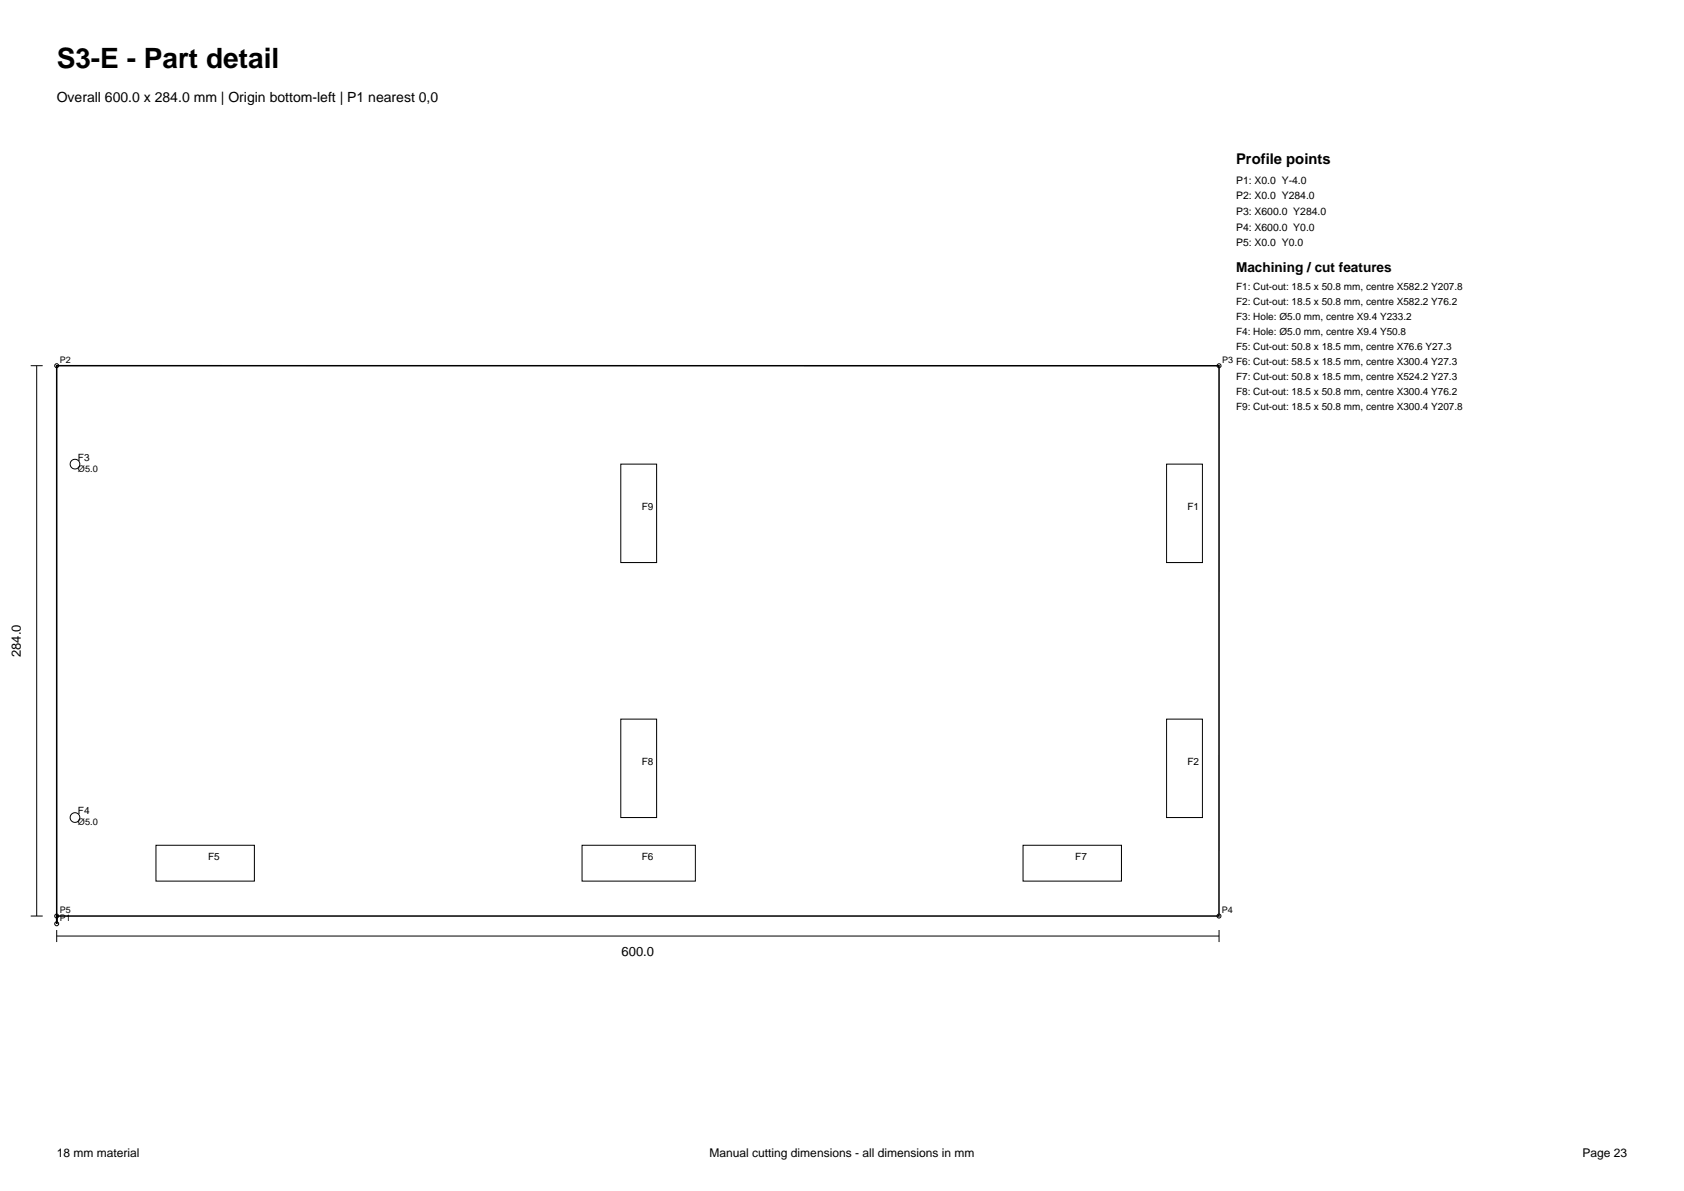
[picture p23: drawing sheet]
<svg xmlns="http://www.w3.org/2000/svg" width="297mm" height="210mm" viewBox="0 0 297 210" stroke-linecap="round" stroke-linejoin="round" font-family="sans-serif">
<defs><g id="words">
<text font-size="4.9" x="10" y="12">S3-E - Part detail</text>
<text font-size="2.6" x="218" y="29">Profile points</text>
<text font-size="2.5" x="10" y="18">Overall 600.0 x 284.0 mm | Origin bottom-left | P1 nearest 0,0</text>
<text font-size="2.4" x="218" y="48">Machining / cut features</text>
<g font-size="2.3">
<text x="3.7" y="115.9" transform="rotate(-90 3.7 115.9)">284.0</text>
<text x="109.6" y="168.6">600.0</text>
</g>
<g font-size="2.1">
<text x="10" y="204">18 mm material</text>
<text x="125.2" y="204">Manual cutting dimensions - all dimensions in mm</text>
<text x="279.1" y="204">Page 23</text>
</g>
<g font-size="1.8">
<text x="218" y="32.4">P1: X0.0 Y-4.0</text>
<text x="218" y="35.1">P2: X0.0 Y284.0</text>
<text x="218" y="37.9">P3: X600.0 Y284.0</text>
<text x="218" y="40.7">P4: X600.0 Y0.0</text>
<text x="218" y="43.4">P5: X0.0 Y0.0</text>
<text x="218" y="51.1">F1: Cut-out: 18.5 x 50.8 mm, centre X582.2 Y207.8</text>
<text x="218" y="53.8">F2: Cut-out: 18.5 x 50.8 mm, centre X582.2 Y76.2</text>
<text x="218" y="56.5">F3: Hole: Ø5.0 mm, centre X9.4 Y233.2</text>
<text x="218" y="59.1">F4: Hole: Ø5.0 mm, centre X9.4 Y50.8</text>
<text x="218" y="61.7">F5: Cut-out: 50.8 x 18.5 mm, centre X76.6 Y27.3</text>
<text x="218" y="67">F7: Cut-out: 50.8 x 18.5 mm, centre X524.2 Y27.3</text>
<text x="218" y="69.7">F8: Cut-out: 18.5 x 50.8 mm, centre X300.4 Y76.2</text>
<text x="218" y="72.3">F9: Cut-out: 18.5 x 50.8 mm, centre X300.4 Y207.8</text>
<text x="13.8" y="81.3">F3</text>
<text x="113.2" y="90">F9</text>
<text x="209.4" y="90">F1</text>
<text x="113.2" y="134.9">F8</text>
<text x="209.4" y="134.9">F2</text>
<text x="13.8" y="143.6">F4</text>
<text x="36.7" y="151.7">F5</text>
<text x="113.2" y="151.7">F6</text>
<text x="189.6" y="151.7">F7</text>
</g>
<g font-size="1.6">
<text x="10.5" y="64">P2</text>
<text x="215.5" y="64">P3 F6: Cut-out: 58.5 x 18.5 mm, centre X300.4 Y27.3</text>
<text x="13.8" y="83.2">Ø5.0</text>
<text x="13.8" y="145.5">Ø5.0</text>
<text x="10.5" y="161">P5</text>
<text x="215.5" y="161">P4</text>
<text x="10.5" y="162.4">P1</text>
</g>
</g></defs>
<path d="M10 64.5h205v97h-205v1.4z" fill="none" stroke="#000" stroke-width=".26"/>
<g fill="none" stroke="#000" stroke-width=".18">
<path d="M5.4 64.5h2.1M6.5 64.5v97M109.5 81.8h6.3v17.4h-6.3zM205.7 81.8h6.4v17.4h-6.4zM109.5 126.8h6.3v17.4h-6.3zM205.7 126.8h6.4v17.4h-6.4zM27.5 149h17.4v6.4h-17.4zM102.7 149h19.9v6.4h-19.9zM180.4 149h17.4v6.4h-17.4zM5.4 161.5h2.1M10 165h205M10 164v2.1"/>
<path d="M215 164v2.1"/>
<circle cx="10" cy="64.5" r=".35"/>
<circle cx="215" cy="64.5" r=".35"/>
<circle cx="13.2" cy="81.8" r=".85"/>
<circle cx="13.2" cy="144.2" r=".85"/>
<circle cx="10" cy="162.9" r=".35"/>
<circle cx="10" cy="161.5" r=".35"/>
<circle cx="215" cy="161.5" r=".35"/>
</g>
<use href="#words"/>
</svg>
